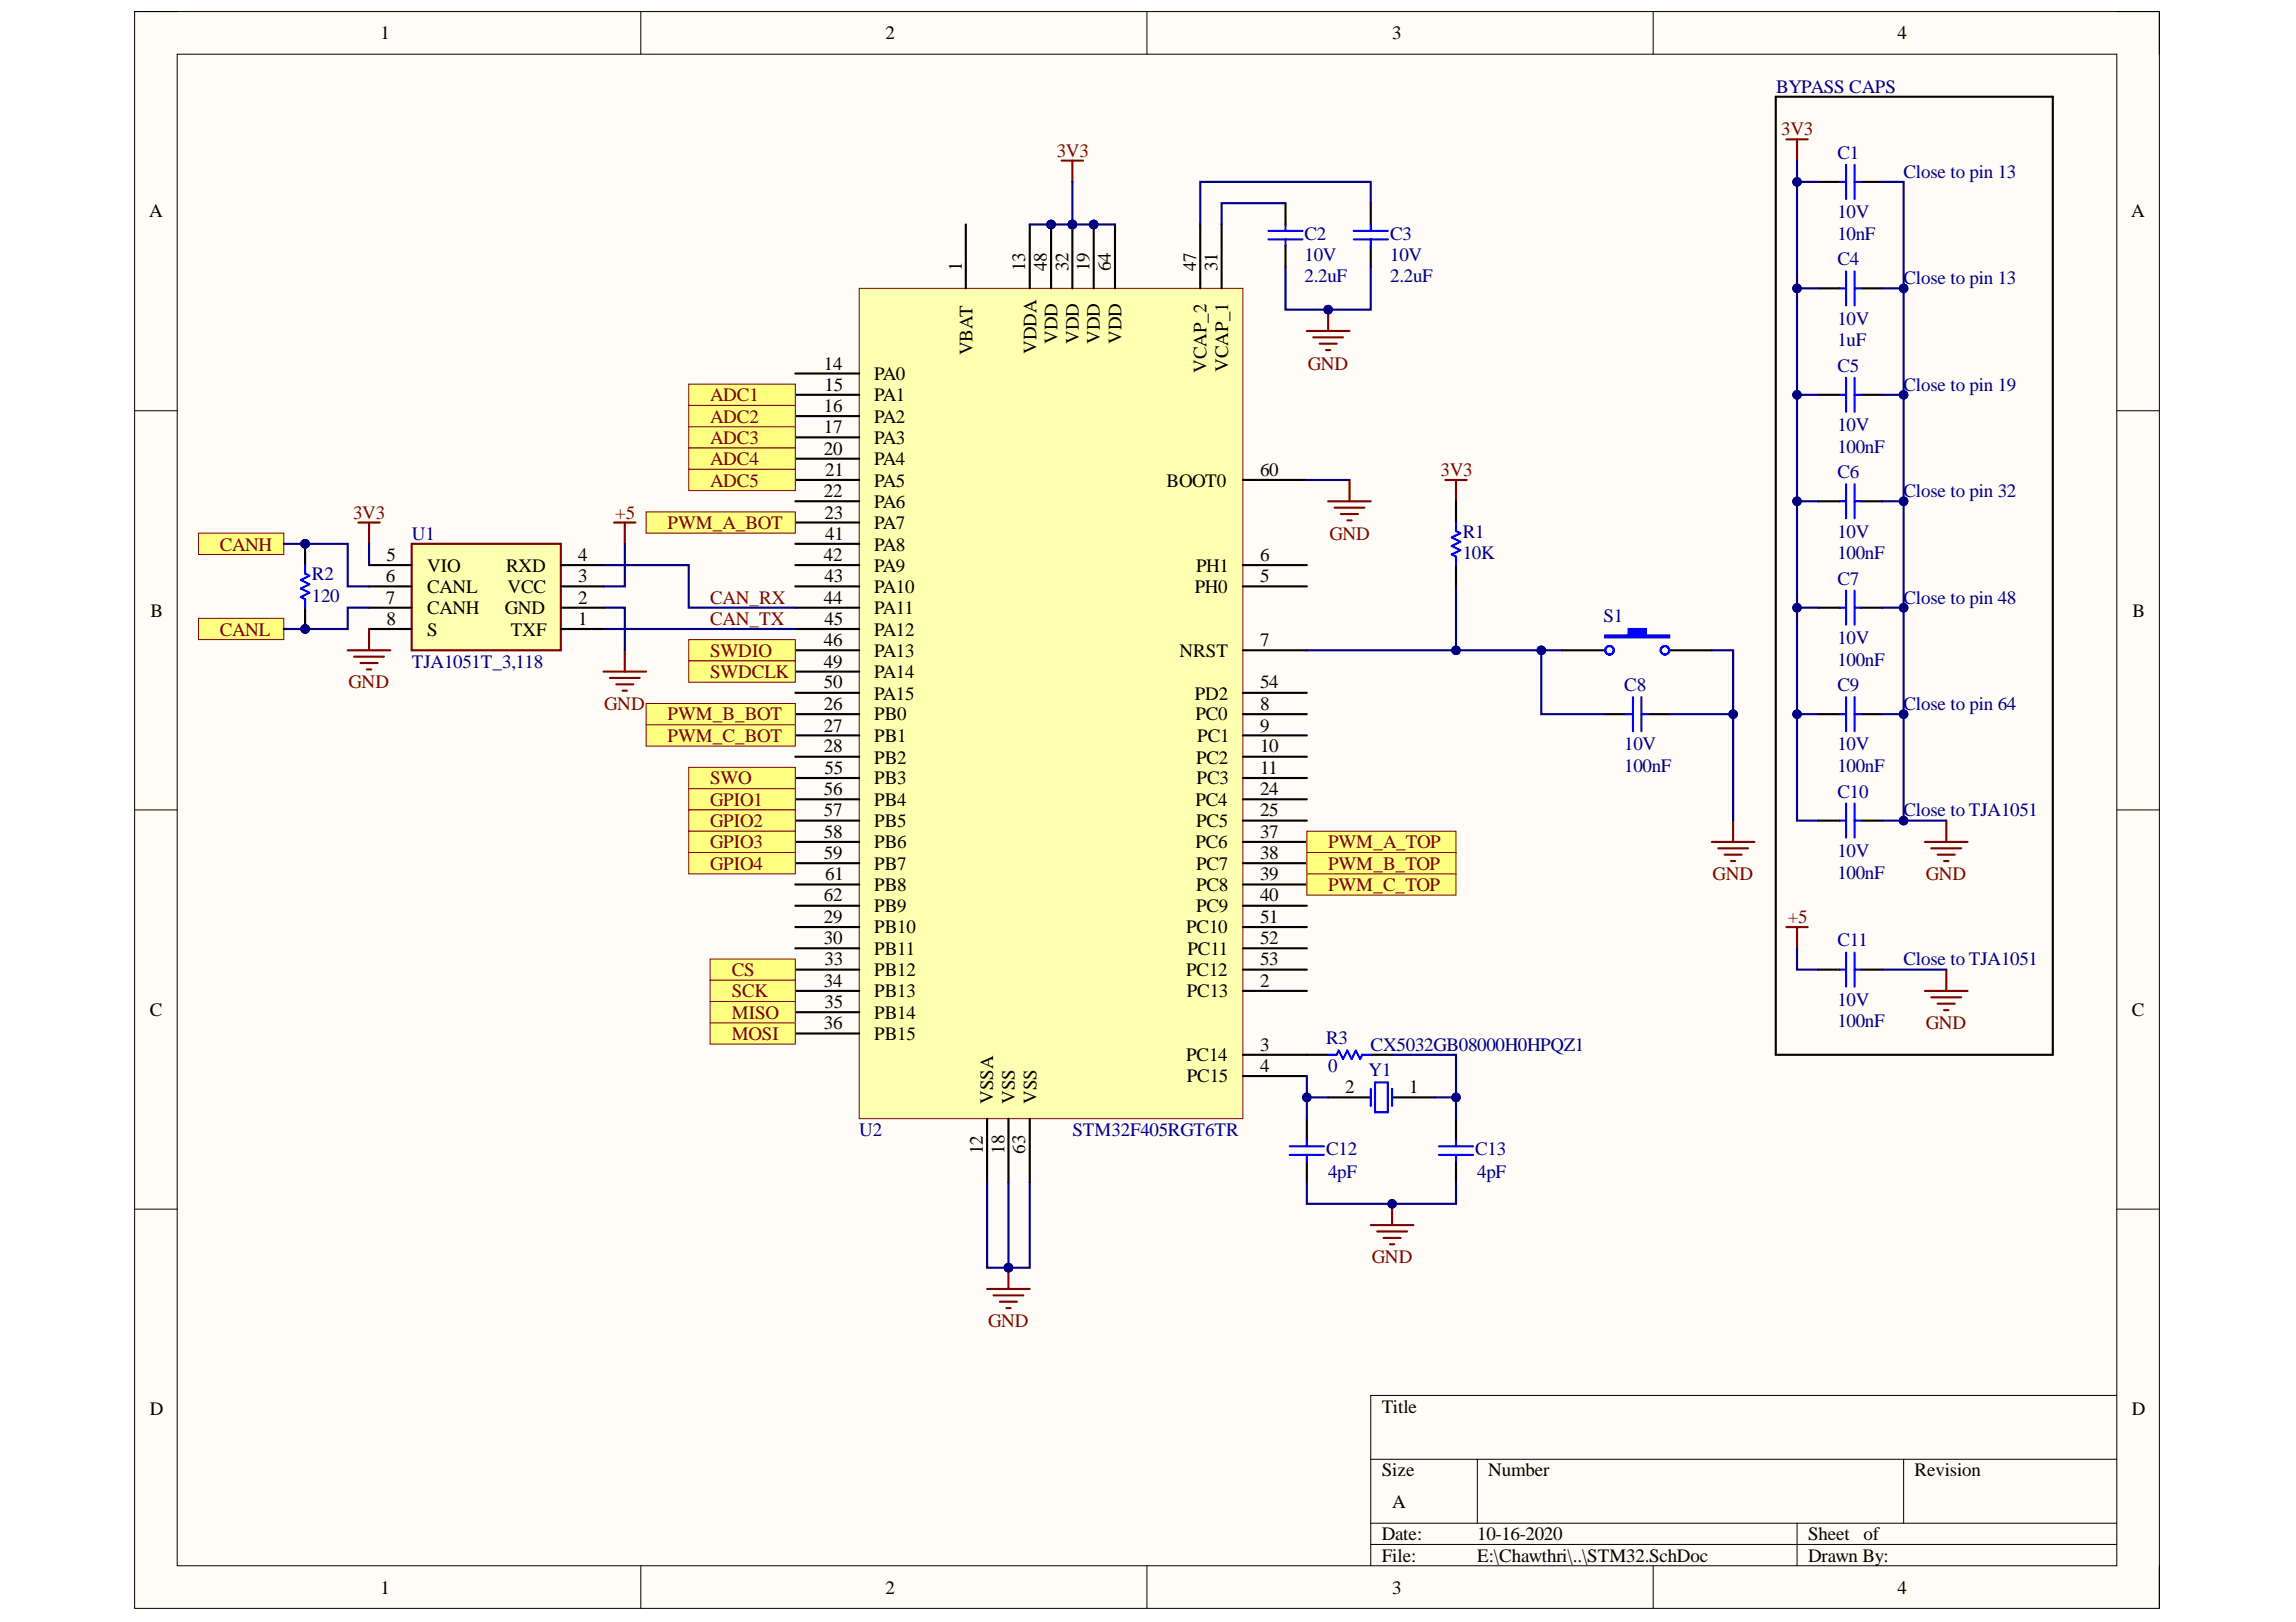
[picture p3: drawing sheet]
<svg xmlns="http://www.w3.org/2000/svg" width="297mm" height="210mm" viewBox="0 0 297 210" stroke-linecap="round" stroke-linejoin="round" font-family="sans-serif">
<defs><g id="words">
<g font-size="2.5">
<text x="49.2" y="5.1">1</text>
<text x="114.5" y="5.1">2</text>
<text x="180.1" y="5.1">3</text>
<text x="245.5" y="5.1">4</text>
<text x="19.3" y="28.1">A</text>
<text x="275.7" y="28.1">A</text>
<text x="124.4" y="35.1" transform="rotate(-90 124.4 35.1)">1</text>
<text x="132.6" y="35.1" transform="rotate(-90 132.6 35.1)">13</text>
<text x="135.4" y="35.1" transform="rotate(-90 135.4 35.1)">48</text>
<text x="138.2" y="35.1" transform="rotate(-90 138.2 35.1)">32</text>
<text x="140.9" y="35.1" transform="rotate(-90 140.9 35.1)">19</text>
<text x="143.7" y="35.1" transform="rotate(-90 143.7 35.1)">64</text>
<text x="154.7" y="35.1" transform="rotate(-90 154.7 35.1)">47</text>
<text x="157.5" y="35.1" transform="rotate(-90 157.5 35.1)">31</text>
<text x="106.6" y="47.8">14</text>
<text x="125.8" y="46" transform="rotate(-90 125.8 46)">VBAT</text>
<text x="134.1" y="45.8" transform="rotate(-90 134.1 45.8)">VDDA</text>
<text x="136.8" y="44.5" transform="rotate(-90 136.8 44.5)">VDD</text>
<text x="139.6" y="44.5" transform="rotate(-90 139.6 44.5)">VDD</text>
<text x="142.3" y="44.5" transform="rotate(-90 142.3 44.5)">VDD</text>
<text x="145.1" y="44.5" transform="rotate(-90 145.1 44.5)">VDD</text>
<text x="106.6" y="53.3">16</text>
<text x="106.7" y="50.5">15</text>
<text x="113.1" y="49.2">PA0</text>
<text x="113.1" y="51.9">PA1</text>
<text x="156.1" y="48.3" transform="rotate(-90 156.1 48.3)">VCAP_2</text>
<text x="158.9" y="48.1" transform="rotate(-90 158.9 48.1)">VCAP_1</text>
<text x="106.6" y="56">17</text>
<text x="106.6" y="58.8">20</text>
<text x="113.1" y="54.7">PA2</text>
<text x="113.1" y="57.5">PA3</text>
<text x="106.6" y="64.3">22</text>
<text x="106.8" y="61.6">21</text>
<text x="113.1" y="60.2">PA4</text>
<text x="113.1" y="63">PA5</text>
<text x="113.1" y="65.7">PA6</text>
<text x="150.9" y="63">BOOT0</text>
<text x="163" y="61.6">60</text>
<text x="106.7" y="67.1">23</text>
<text x="106.8" y="69.8">41</text>
<text x="113.1" y="68.5">PA7</text>
<text x="113.1" y="71.3">PA8</text>
<text x="49.9" y="75.3">6</text>
<text x="50" y="72.6">5</text>
<text x="55.2" y="76.7">CANL</text>
<text x="55.2" y="74">VIO</text>
<text x="65.5" y="74">RXD</text>
<text x="65.6" y="76.7">VCC</text>
<text x="74.8" y="75.3">3</text>
<text x="74.8" y="72.6">4</text>
<text x="106.6" y="72.6">42</text>
<text x="106.7" y="75.3">43</text>
<text x="113.1" y="74">PA9</text>
<text x="113.1" y="76.7">PA10</text>
<text x="154.6" y="76.7">PH0</text>
<text x="154.7" y="74">PH1</text>
<text x="163" y="75.3">5</text>
<text x="163" y="72.6">6</text>
<text x="19.5" y="79.8">B</text>
<text x="49.9" y="78.1">7</text>
<text x="50" y="80.9">8</text>
<text x="55.2" y="82.2">S</text>
<text x="55.2" y="79.5">CANH</text>
<text x="65.3" y="79.5">GND</text>
<text x="66.1" y="82.2">TXF</text>
<text x="74.8" y="80.9">1</text>
<text x="74.8" y="78.1">2</text>
<text x="106.6" y="78.1">44</text>
<text x="106.6" y="83.6">46</text>
<text x="106.7" y="80.9">45</text>
<text x="113.1" y="79.5">PA11</text>
<text x="113.1" y="82.2">PA12</text>
<text x="163" y="83.6">7</text>
<text x="275.9" y="79.8">B</text>
<text x="106.6" y="86.4">49</text>
<text x="106.6" y="89.1">50</text>
<text x="113.1" y="85">PA13</text>
<text x="113.1" y="87.7">PA14</text>
<text x="152.6" y="85">NRST</text>
<text x="163" y="89.1">54</text>
<text x="106.6" y="91.9">26</text>
<text x="106.6" y="94.7">27</text>
<text x="113.1" y="93.2">PB0</text>
<text x="113.1" y="90.5">PA15</text>
<text x="154.6" y="90.5">PD2</text>
<text x="154.6" y="93.2">PC0</text>
<text x="163" y="91.9">8</text>
<text x="163" y="94.7">9</text>
<text x="106.6" y="97.4">28</text>
<text x="106.7" y="100.2">55</text>
<text x="113.1" y="96">PB1</text>
<text x="113.1" y="98.8">PB2</text>
<text x="113.1" y="101.5">PB3</text>
<text x="154.7" y="98.8">PC2</text>
<text x="154.8" y="101.5">PC3</text>
<text x="154.9" y="96">PC1</text>
<text x="163" y="97.4">10</text>
<text x="163" y="100.2">11</text>
<text x="106.6" y="102.9">56</text>
<text x="106.6" y="105.7">57</text>
<text x="113.1" y="104.3">PB4</text>
<text x="113.1" y="107">PB5</text>
<text x="154.6" y="104.3">PC4</text>
<text x="154.7" y="107">PC5</text>
<text x="163" y="102.9">24</text>
<text x="163" y="105.7">25</text>
<text x="106.6" y="108.4">58</text>
<text x="106.6" y="111.2">59</text>
<text x="106.8" y="113.9">61</text>
<text x="113.1" y="109.8">PB6</text>
<text x="113.1" y="112.6">PB7</text>
<text x="154.6" y="109.8">PC6</text>
<text x="154.7" y="112.6">PC7</text>
<text x="163" y="108.4">37</text>
<text x="163" y="111.2">38</text>
<text x="163" y="113.9">39</text>
<text x="106.6" y="119.4">29</text>
<text x="106.6" y="116.6">62</text>
<text x="113.1" y="115.3">PB8</text>
<text x="113.1" y="118.1">PB9</text>
<text x="154.7" y="115.3">PC8</text>
<text x="154.7" y="118.1">PC9</text>
<text x="163" y="116.6">40</text>
<text x="163" y="119.4">51</text>
<text x="106.6" y="122.2">30</text>
<text x="106.7" y="124.9">33</text>
<text x="113.1" y="120.8">PB10</text>
<text x="113.1" y="123.6">PB11</text>
<text x="153.5" y="120.8">PC10</text>
<text x="153.6" y="123.6">PC11</text>
<text x="163" y="122.2">52</text>
<text x="163" y="124.9">53</text>
<text x="19.4" y="131.5">C</text>
<text x="106.6" y="127.7">34</text>
<text x="106.7" y="130.4">35</text>
<text x="113.1" y="126.3">PB12</text>
<text x="113.1" y="129.1">PB13</text>
<text x="113.1" y="131.9">PB14</text>
<text x="153.5" y="126.3">PC12</text>
<text x="153.5" y="129.1">PC13</text>
<text x="163" y="127.7">2</text>
<text x="275.8" y="131.5">C</text>
<text x="106.6" y="133.2">36</text>
<text x="113.1" y="134.6">PB15</text>
<text x="153.5" y="137.4">PC14</text>
<text x="163" y="136">3</text>
<text x="128.5" y="142.9" transform="rotate(-90 128.5 142.9)">VSSA</text>
<text x="131.3" y="142.9" transform="rotate(-90 131.3 142.9)">VSS</text>
<text x="134.1" y="142.9" transform="rotate(-90 134.1 142.9)">VSS</text>
<text x="153.5" y="140.1">PC15</text>
<text x="163" y="138.7">4</text>
<text x="174" y="141.5">2</text>
<text x="182.3" y="141.5">1</text>
<text x="127.2" y="149.4" transform="rotate(-90 127.2 149.4)">12</text>
<text x="129.9" y="149.3" transform="rotate(-90 129.9 149.3)">18</text>
<text x="132.6" y="149.3" transform="rotate(-90 132.6 149.3)">63</text>
<text x="19.4" y="183.2">D</text>
<text x="178.8" y="182.8">Title</text>
<text x="275.8" y="183.2">D</text>
<text x="178.8" y="191">Size</text>
<text x="192.5" y="191">Number</text>
<text x="247.7" y="191">Revision</text>
<text x="180.1" y="195.2">A</text>
<text x="178.8" y="199.3">Date:</text>
<text x="178.8" y="202.1">File:</text>
<text x="191.1" y="199.3">10-16-2020</text>
<text x="191.1" y="202.1">E:\Chawthri\..\STM32.SchDoc</text>
<text x="233.9" y="199.3">Sheet</text>
<text x="233.9" y="202.1">Drawn By:</text>
<text x="241.1" y="199.3">of</text>
<text x="49.2" y="206.2">1</text>
<text x="114.5" y="206.2">2</text>
<text x="180.1" y="206.2">3</text>
<text x="245.5" y="206.2">4</text>
</g>
<g font-size="2.5" fill="#000080">
<text x="229.8" y="12">BYPASS CAPS</text>
<text x="237.7" y="20.5">C1</text>
<text x="246.3" y="23">Close to pin 13</text>
<text x="237.7" y="28.2">10V</text>
<text x="168.8" y="31">C2</text>
<text x="168.8" y="33.7">10V</text>
<text x="179.9" y="31">C3</text>
<text x="179.9" y="33.7">10V</text>
<text x="237.7" y="31">10nF</text>
<text x="237.7" y="34.3">C4</text>
<text x="168.8" y="36.5">2.2uF</text>
<text x="179.9" y="36.5">2.2uF</text>
<text x="246.3" y="36.8">Close to pin 13</text>
<text x="237.7" y="44.8">1uF</text>
<text x="237.7" y="42">10V</text>
<text x="237.7" y="48.1">C5</text>
<text x="246.3" y="50.5">Close to pin 19</text>
<text x="237.7" y="58.6">100nF</text>
<text x="237.7" y="55.8">10V</text>
<text x="237.7" y="61.9">C6</text>
<text x="246.3" y="64.3">Close to pin 32</text>
<text x="53.3" y="69.8">U1</text>
<text x="189.2" y="69.6">R1</text>
<text x="237.7" y="69.6">10V</text>
<text x="40.4" y="77.8">120</text>
<text x="40.4" y="75.1">R2</text>
<text x="189.2" y="72.4">10K</text>
<text x="237.7" y="72.4">100nF</text>
<text x="237.7" y="75.7">C7</text>
<text x="207.4" y="80.6">S1</text>
<text x="237.7" y="83.3">10V</text>
<text x="246.3" y="78.1">Close to pin 48</text>
<text x="53.3" y="86.4">TJA1051T_3,118</text>
<text x="210.1" y="89.4">C8</text>
<text x="237.7" y="86.1">100nF</text>
<text x="237.7" y="89.4">C9</text>
<text x="246.3" y="91.9">Close to pin 64</text>
<text x="210.1" y="99.9">100nF</text>
<text x="210.1" y="97.1">10V</text>
<text x="237.7" y="99.9">100nF</text>
<text x="237.7" y="97.1">10V</text>
<text x="237.7" y="103.2">C10</text>
<text x="246.3" y="105.7">Close to TJA1051</text>
<text x="237.7" y="113.7">100nF</text>
<text x="237.7" y="110.9">10V</text>
<text x="237.7" y="122.5">C11</text>
<text x="246.3" y="124.9">Close to TJA1051</text>
<text x="237.7" y="130.2">10V</text>
<text x="171.6" y="135.2">R3</text>
<text x="177.3" y="136">CX5032GB08000H0HPQZ1</text>
<text x="237.7" y="133">100nF</text>
<text x="171.8" y="138.7">0</text>
<text x="177.1" y="139.3">Y1</text>
<text x="111.2" y="147">U2</text>
<text x="138.7" y="147">STM32F405RGT6TR</text>
<text x="171.6" y="149.4">C12</text>
<text x="190.9" y="149.4">C13</text>
<text x="171.8" y="152.5">4pF</text>
<text x="191.1" y="152.5">4pF</text>
</g>
<g font-size="2.5" fill="#800000">
<text x="230.4" y="17.5">3V3</text>
<text x="136.7" y="20.3">3V3</text>
<text x="169.2" y="47.8">GND</text>
<text x="91.9" y="51.9">ADC1</text>
<text x="91.9" y="54.7">ADC2</text>
<text x="91.9" y="57.5">ADC3</text>
<text x="91.9" y="60.2">ADC4</text>
<text x="91.9" y="63">ADC5</text>
<text x="186.4" y="61.6">3V3</text>
<text x="28.4" y="71.3">CANH</text>
<text x="45.7" y="67.1">3V3</text>
<text x="79.6" y="67.1">+5</text>
<text x="86.4" y="68.5">PWM_A_BOT</text>
<text x="172" y="69.8">GND</text>
<text x="28.4" y="82.2">CANL</text>
<text x="91.9" y="78.1">CAN_RX</text>
<text x="91.9" y="80.9">CAN_TX</text>
<text x="45.1" y="89.1">GND</text>
<text x="91.9" y="85">SWDIO</text>
<text x="91.9" y="87.7">SWDCLK</text>
<text x="78.2" y="91.9">GND</text>
<text x="86.4" y="93.2">PWM_B_BOT</text>
<text x="86.4" y="96">PWM_C_BOT</text>
<text x="91.9" y="101.5">SWO</text>
<text x="91.9" y="104.3">GPIO1</text>
<text x="91.9" y="107">GPIO2</text>
<text x="91.9" y="109.8">GPIO3</text>
<text x="91.9" y="112.6">GPIO4</text>
<text x="171.8" y="109.8">PWM_A_TOP</text>
<text x="171.8" y="112.6">PWM_B_TOP</text>
<text x="221.6" y="113.9">GND</text>
<text x="249.1" y="113.9">GND</text>
<text x="171.8" y="115.3">PWM_C_TOP</text>
<text x="231.3" y="119.4">+5</text>
<text x="94.7" y="126.3">CS</text>
<text x="94.7" y="129.1">SCK</text>
<text x="94.7" y="131.9">MISO</text>
<text x="94.7" y="134.6">MOSI</text>
<text x="249.1" y="133.2">GND</text>
<text x="177.5" y="163.5">GND</text>
<text x="127.8" y="171.8">GND</text>
</g>
</g></defs>
<path d="M17.4 1.5h262v206.6h-262z" fill-rule="evenodd" fill="#fffcf8"/>
<path d="M17.4 1.5h262v206.6h-262z" fill="none" stroke="#000" stroke-width=".13"/>
<path d="M22.9 7h251v195.6h-251z" fill-rule="evenodd" fill="#fffcf8"/>
<g fill="none" stroke="#000" stroke-width=".13">
<path d="M17.4 1.5h5.5M22.9 7h251v195.6h-251zM82.9 1.5v5.5M148.4 1.5v5.5M213.9 1.5v5.5M273.9 1.5h5.5v5.5M17.4 53.2h5.5M273.9 53.2h5.5M17.4 104.8h5.5M273.9 104.8h5.5M17.4 156.5h5.5M273.9 156.5h5.5"/>
<path d="M177.3 188.8h96.6M177.3 197.1h96.6M177.3 199.9h96.6M191.1 188.8v8.3M232.5 197.1v5.5M246.3 188.8v8.3M273.9 180.6h-96.6v22M82.9 202.6v5.5M148.4 202.6v5.5M213.9 202.6v5.5M279.4 202.6v5.5"/>
</g>
<path d="M166.3 26.3v2.7M166.3 31.8v2.8M177.3 26.3v2.8M177.3 31.8v2.8" fill="none" stroke="#000" stroke-width=".27"/>
<path d="M164.1 29.9h4.4M164.1 31h4.4M166.3 29v.9M166.3 31v.8M175.1 29.9h4.4M175.1 31h4.4M177.3 29.1v.8M177.3 31v.8" fill="none" stroke="#00f" stroke-width=".27"/>
<path d="M169.1 42.8h5.5M169.9 43.7h3.9M170.7 44.5h2.2M171.5 45.3h.6M171.8 40.1v2.7" fill="none" stroke="#800000" stroke-width=".27"/>
<circle cx="171.8" cy="40.1" r=".55" fill="#000080"/>
<circle cx="171.8" cy="40.1" r=".55" fill="none" stroke="#000080" stroke-width=".13"/>
<path d="M137.4 20.8h2.7M138.7 20.8v2.7M127.7 166.8h5.5M128.5 167.6h3.9M129.4 168.5h2.2M130.2 169.3h.5M130.5 164.1v2.7" fill="none" stroke="#800000" stroke-width=".27"/>
<circle cx="130.5" cy="164.1" r=".55" fill="#000080"/>
<circle cx="130.5" cy="164.1" r=".55" fill="none" stroke="#000080" stroke-width=".13"/>
<path d="M169.1 144.8v2.7M169.1 150.3v2.7M188.4 144.8v2.7M188.4 150.3v2.7" fill="none" stroke="#000" stroke-width=".27"/>
<path d="M166.9 148.3h4.4M166.9 149.5h4.4M169.1 147.5v.8M169.1 149.5v.8M186.2 148.3h4.4M186.2 149.5h4.4M188.4 147.5v.8M188.4 149.5v.8" fill="none" stroke="#00f" stroke-width=".27"/>
<path d="M177.3 158.5h5.6M178.2 159.4h3.8M180.1 155.8v2.7M179 160.2h2.2M179.8 161h.6" fill="none" stroke="#800000" stroke-width=".27"/>
<circle cx="180.1" cy="155.8" r=".55" fill="#000080"/>
<circle cx="180.1" cy="155.8" r=".55" fill="none" stroke="#000080" stroke-width=".13"/>
<g fill="none" stroke="#000" stroke-width=".27">
<path d="M229.7 12.5h35.9v124h-35.9zM235.2 23.5h2.8M235.2 37.3h2.8M240.8 23.5h2.7M240.8 37.3h2.7M235.2 51.1h2.8M240.8 51.1h2.7M235.2 64.9h2.8M235.2 78.6h2.8M240.8 64.9h2.7M240.8 78.6h2.7M235.2 92.4h2.8"/>
<path d="M240.8 92.4h2.7M169.1 136.5h2.7M177.3 136.5h2.8M171.8 142h5.5M180.1 142h5.5"/>
</g>
<path d="M231.1 18h2.8M232.5 18v2.8M249 109h5.5M249.9 109.8h3.8M250.7 110.6h2.2M251.5 111.4h.6M251.8 106.2v2.8" fill="none" stroke="#800000" stroke-width=".27"/>
<g fill="none" stroke="#00f" stroke-width=".27">
<path d="M238 23.5h.8M238 37.3h.8M238.8 21.3v4.4M238.8 35.1v4.4M239.9 21.3v4.4M239.9 35.1v4.4M239.9 23.5h.9M239.9 37.3h.9M238 51.1h.8M238.8 48.9v4.4M239.9 48.9v4.4M239.9 51.1h.9"/>
<path d="M238 64.9h.8M238 78.6h.8M238.8 62.7v4.4M238.8 76.4v4.4M239.9 62.7v4.4M239.9 76.4v4.4M239.9 64.9h.9M239.9 78.6h.9M238 92.4h.8M238.8 90.2v4.4M239.9 90.2v4.4M239.9 92.4h.9"/>
<path d="M171.8 136.5h1.1l.3-.5 .6 1.1 .5-1.1 .6 1.1 .5-1.1 .6 1.1 .2-.6h1.1M177.3 140.9v2.2M177.9 140.1h1.6v3.8h-1.6zM180.1 140.9v2.2"/>
</g>
<circle cx="141.5" cy="29.1" r=".55" fill="#000080"/>
<circle cx="141.5" cy="29.1" r=".55" fill="none" stroke="#000080" stroke-width=".13"/>
<circle cx="138.7" cy="29.1" r=".55" fill="#000080"/>
<circle cx="138.7" cy="29.1" r=".55" fill="none" stroke="#000080" stroke-width=".13"/>
<circle cx="136" cy="29.1" r=".55" fill="#000080"/>
<circle cx="136" cy="29.1" r=".55" fill="none" stroke="#000080" stroke-width=".13"/>
<path d="M111.2 37.3h49.6v107.5h-49.6z" fill-rule="evenodd" fill="#ffffb0"/>
<path d="M111.2 37.3h49.6v107.5h-49.6z" fill="none" stroke="#800000" stroke-width=".13"/>
<g fill="none" stroke="#000" stroke-width=".27">
<path d="M125 29v8.3M133.2 29v8.3M141.5 29v8.3M155.3 29v8.3M158 29v8.3M102.9 48.3h8.3M102.9 51.1h8.3M102.9 53.8h8.3M102.9 56.6h8.3M102.9 59.4h8.3M102.9 62.1h8.3M102.9 64.9h8.3"/>
<path d="M102.9 67.6h8.3M102.9 70.4h8.3M102.9 73.1h8.3M102.9 75.9h8.3M102.9 78.6h8.3M160.8 62.1h8.3M160.8 73.1h8.3M160.8 75.9h8.3M102.9 92.4h8.3M102.9 95.2h8.3M102.9 97.9h8.3M102.9 81.4h8.3"/>
<path d="M102.9 84.2h8.3M102.9 86.9h8.3M102.9 89.7h8.3M160.8 92.4h8.3M160.8 95.2h8.3M160.8 97.9h8.3M160.8 84.2h8.3M160.8 89.7h8.3M102.9 120h8.3M102.9 100.7h8.3M102.9 103.4h8.3M102.9 106.2h8.3"/>
<path d="M102.9 108.9h8.3M102.9 111.7h8.3M102.9 114.5h8.3M102.9 117.2h8.3M160.8 120h8.3M160.8 100.7h8.3M160.8 103.4h8.3M160.8 106.2h8.3M160.8 108.9h8.3M160.8 111.7h8.3M160.8 114.5h8.3M160.8 117.2h8.3"/>
<path d="M102.9 122.7h8.3M102.9 125.5h8.3M102.9 128.2h8.3M102.9 131h8.3M102.9 133.7h8.3M160.8 122.7h8.3M160.8 125.5h8.3M160.8 128.2h8.3M160.8 139.3h8.3M160.8 136.5h8.3M127.7 144.8v8.2M130.5 144.8v8.2"/>
<path d="M133.2 144.8v8.2"/>
</g>
<circle cx="141.5" cy="29.1" r=".55" fill="#000080"/>
<circle cx="141.5" cy="29.1" r=".55" fill="none" stroke="#000080" stroke-width=".13"/>
<path d="M138.7 29v8.3" fill="none" stroke="#000" stroke-width=".27"/>
<circle cx="138.7" cy="29.1" r=".55" fill="#000080"/>
<circle cx="138.7" cy="29.1" r=".55" fill="none" stroke="#000080" stroke-width=".13"/>
<path d="M136 29v8.3" fill="none" stroke="#000" stroke-width=".27"/>
<circle cx="136" cy="29.1" r=".55" fill="#000080"/>
<circle cx="136" cy="29.1" r=".55" fill="none" stroke="#000080" stroke-width=".13"/>
<path d="M144.3 29v8.3M188.4 64.9v2.7M188.4 73.1v2.8M202.2 84.2h5.5M207.7 92.4h2.7M213.2 92.4h2.7M215.9 84.2h5.6" fill="none" stroke="#000" stroke-width=".27"/>
<path d="M171.8 64.9h5.5M172.7 65.7h3.8M173.5 66.5h2.2M174.3 67.3h.6M174.6 62.1v2.8M187 62.1h2.8M188.4 62.1v2.8M221.5 109h5.5M222.3 109.8h3.9M223.1 110.6h2.2M223.9 111.4h.6M224.2 106.2v2.8" fill="none" stroke="#800000" stroke-width=".27"/>
<path d="M188.4 67.6v1.1l.5 .3-1.1 .6 1.1 .5-1.1 .6 1.1 .5-1.1 .6 .6 .2v1.1M210.4 92.4h.9M211.3 90.2v4.4M212.4 90.2v4.4M212.4 92.4h.8" fill="none" stroke="#00f" stroke-width=".27"/>
<path d="M207.7 82.2h3v-.8h2.2v.8h3v.3h-8.2z" fill-rule="evenodd" fill="#00f"/>
<g fill="none" stroke="#00f" stroke-width=".27">
<path d="M207.7 82.2h3v-.8h2.2v.8h3v.3h-8.2z"/>
<circle cx="208.2" cy="84.2" r=".55"/>
<circle cx="215.4" cy="84.2" r=".55"/>
</g>
<path d="M78.1 86.9h5.5M78.9 87.7h3.9M79.7 88.6h2.2M80.6 89.4h.5M80.8 84.2v2.7" fill="none" stroke="#800000" stroke-width=".27"/>
<path d="M53.3 70.4h19.3v13.8h-19.3z" fill-rule="evenodd" fill="#ffffb0"/>
<g fill="none" stroke="#800000" stroke-width=".27">
<path d="M46.4 67.6h2.7M47.7 67.6v2.8M53.3 70.4h19.3v13.8h-19.3zM79.5 67.6h2.7M80.8 67.6v2.8M45 84.2h5.5M45.8 85h3.9M46.6 85.8h2.2M47.5 86.6h.5M47.7 81.4v2.8M231.1 120h2.8M232.5 120v2.7"/>
<path d="M249 128.2h5.5M249.9 129.1h3.8M250.7 129.9h2.2M251.5 130.7h.6M251.8 125.5v2.7"/>
</g>
<path d="M47.7 78.6h5.6M47.7 75.9h5.6M47.7 73.1h5.6M72.6 78.6h5.5M72.6 75.9h5.5M72.6 73.1h5.5M47.7 81.4h5.6M72.6 81.4h5.5M235.2 106.2h2.8M240.8 106.2h2.7M235.2 125.5h2.8M240.8 125.5h2.7" fill="none" stroke="#000" stroke-width=".27"/>
<path d="M238 106.2h.8M238.8 104v4.4M239.9 104v4.4M239.9 106.2h.9M238 125.5h.8M238.8 123.3v4.4M239.9 123.3v4.4M239.9 125.5h.9" fill="none" stroke="#00f" stroke-width=".27"/>
<circle cx="39.5" cy="70.4" r=".55" fill="#000080"/>
<circle cx="39.5" cy="70.4" r=".55" fill="none" stroke="#000080" stroke-width=".13"/>
<circle cx="39.5" cy="81.4" r=".55" fill="#000080"/>
<circle cx="39.5" cy="81.4" r=".55" fill="none" stroke="#000080" stroke-width=".13"/>
<path d="M39.5 70.4v2.7" fill="none" stroke="#000" stroke-width=".27"/>
<circle cx="39.5" cy="70.4" r=".55" fill="#000080"/>
<circle cx="39.5" cy="70.4" r=".55" fill="none" stroke="#000080" stroke-width=".13"/>
<path d="M39.5 78.6v2.8" fill="none" stroke="#000" stroke-width=".27"/>
<circle cx="39.5" cy="81.4" r=".55" fill="#000080"/>
<circle cx="39.5" cy="81.4" r=".55" fill="none" stroke="#000080" stroke-width=".13"/>
<path d="M39.5 73.1v1.1l.5 .3-1.1 .6 1.1 .5-1.1 .6 1.1 .5-1.1 .6 .6 .2v1.1" fill="none" stroke="#00f" stroke-width=".27"/>
<path d="M25.7 69h11v2.8h-11z" fill-rule="evenodd" fill="#ffff80"/>
<path d="M25.7 69h11v2.8h-11z" fill="none" stroke="#800000" stroke-width=".13"/>
<path d="M25.7 80h11v2.8h-11z" fill-rule="evenodd" fill="#ffff80"/>
<path d="M25.7 80h11v2.8h-11z" fill="none" stroke="#800000" stroke-width=".13"/>
<path d="M89.1 49.7h13.8v2.8h-13.8z" fill-rule="evenodd" fill="#ffff80"/>
<path d="M89.1 49.7h13.8v2.8h-13.8z" fill="none" stroke="#800000" stroke-width=".13"/>
<path d="M89.1 52.5h13.8v2.7h-13.8z" fill-rule="evenodd" fill="#ffff80"/>
<path d="M89.1 52.5h13.8v2.7h-13.8z" fill="none" stroke="#800000" stroke-width=".13"/>
<path d="M89.1 55.2h13.8v2.8h-13.8z" fill-rule="evenodd" fill="#ffff80"/>
<path d="M89.1 55.2h13.8v2.8h-13.8z" fill="none" stroke="#800000" stroke-width=".13"/>
<path d="M89.1 58h13.8v2.7h-13.8z" fill-rule="evenodd" fill="#ffff80"/>
<path d="M89.1 58h13.8v2.7h-13.8z" fill="none" stroke="#800000" stroke-width=".13"/>
<path d="M89.1 60.7h13.8v2.8h-13.8z" fill-rule="evenodd" fill="#ffff80"/>
<path d="M89.1 60.7h13.8v2.8h-13.8z" fill="none" stroke="#800000" stroke-width=".13"/>
<path d="M83.6 66.2h19.3v2.8h-19.3z" fill-rule="evenodd" fill="#ffff80"/>
<path d="M83.6 66.2h19.3v2.8h-19.3z" fill="none" stroke="#800000" stroke-width=".13"/>
<path d="M83.6 91h19.3v2.8h-19.3z" fill-rule="evenodd" fill="#ffff80"/>
<path d="M83.6 91h19.3v2.8h-19.3z" fill="none" stroke="#800000" stroke-width=".13"/>
<path d="M83.6 93.8h19.3v2.8h-19.3z" fill-rule="evenodd" fill="#ffff80"/>
<path d="M83.6 93.8h19.3v2.8h-19.3z" fill="none" stroke="#800000" stroke-width=".13"/>
<path d="M169.1 139.3v5.5" fill="none" stroke="#000080" stroke-width=".27"/>
<circle cx="169.1" cy="142" r=".55" fill="#000080"/>
<circle cx="169.1" cy="142" r=".55" fill="none" stroke="#000080" stroke-width=".13"/>
<path d="M89.1 99.3h13.8v2.8h-13.8z" fill-rule="evenodd" fill="#ffff80"/>
<path d="M89.1 99.3h13.8v2.8h-13.8z" fill="none" stroke="#800000" stroke-width=".13"/>
<path d="M89.1 102.1h13.8v2.7h-13.8z" fill-rule="evenodd" fill="#ffff80"/>
<path d="M89.1 102.1h13.8v2.7h-13.8z" fill="none" stroke="#800000" stroke-width=".13"/>
<path d="M89.1 104.8h13.8v2.8h-13.8z" fill-rule="evenodd" fill="#ffff80"/>
<path d="M89.1 104.8h13.8v2.8h-13.8z" fill="none" stroke="#800000" stroke-width=".13"/>
<path d="M89.1 107.6h13.8v2.7h-13.8z" fill-rule="evenodd" fill="#ffff80"/>
<path d="M89.1 107.6h13.8v2.7h-13.8z" fill="none" stroke="#800000" stroke-width=".13"/>
<path d="M89.1 110.3h13.8v2.8h-13.8z" fill-rule="evenodd" fill="#ffff80"/>
<path d="M89.1 110.3h13.8v2.8h-13.8z" fill="none" stroke="#800000" stroke-width=".13"/>
<path d="M47.7 78.6h-2.7v2.8h-8.3" fill="none" stroke="#000080" stroke-width=".27"/>
<circle cx="39.5" cy="81.4" r=".55" fill="#000080"/>
<circle cx="39.5" cy="81.4" r=".55" fill="none" stroke="#000080" stroke-width=".13"/>
<path d="M36.7 70.4h8.3v5.5h2.7" fill="none" stroke="#000080" stroke-width=".27"/>
<circle cx="39.5" cy="70.4" r=".55" fill="#000080"/>
<circle cx="39.5" cy="70.4" r=".55" fill="none" stroke="#000080" stroke-width=".13"/>
<path d="M78.1 78.6h2.7v5.6M78.1 73.1h11v5.5h13.8M80.8 70.4v5.5h-2.7M78.1 81.4h24.8M127.7 153v11.1h5.5v-11.1" fill="none" stroke="#000080" stroke-width=".27"/>
<circle cx="130.5" cy="164.1" r=".55" fill="#000080"/>
<circle cx="130.5" cy="164.1" r=".55" fill="none" stroke="#000080" stroke-width=".13"/>
<path d="M133.2 29h11.1" fill="none" stroke="#000080" stroke-width=".27"/>
<circle cx="141.5" cy="29.1" r=".55" fill="#000080"/>
<circle cx="141.5" cy="29.1" r=".55" fill="none" stroke="#000080" stroke-width=".13"/>
<circle cx="138.7" cy="29.1" r=".55" fill="#000080"/>
<circle cx="138.7" cy="29.1" r=".55" fill="none" stroke="#000080" stroke-width=".13"/>
<circle cx="136" cy="29.1" r=".55" fill="#000080"/>
<circle cx="136" cy="29.1" r=".55" fill="none" stroke="#000080" stroke-width=".13"/>
<path d="M166.3 26.3h-8.3v2.7M166.3 34.6v5.5h11v-5.5M177.3 26.3v-2.8h-22v5.6" fill="none" stroke="#000080" stroke-width=".27"/>
<circle cx="171.8" cy="40.1" r=".55" fill="#000080"/>
<circle cx="171.8" cy="40.1" r=".55" fill="none" stroke="#000080" stroke-width=".13"/>
<path d="M169.1 153v2.8h19.3v-2.8" fill="none" stroke="#000080" stroke-width=".27"/>
<circle cx="180.1" cy="155.8" r=".55" fill="#000080"/>
<circle cx="180.1" cy="155.8" r=".55" fill="none" stroke="#000080" stroke-width=".13"/>
<path d="M169.1 142h2.7" fill="none" stroke="#000080" stroke-width=".27"/>
<circle cx="169.1" cy="142" r=".55" fill="#000080"/>
<circle cx="169.1" cy="142" r=".55" fill="none" stroke="#000080" stroke-width=".13"/>
<path d="M169.1 84.2h19.3" fill="none" stroke="#000080" stroke-width=".27"/>
<circle cx="188.4" cy="84.2" r=".55" fill="#000080"/>
<circle cx="188.4" cy="84.2" r=".55" fill="none" stroke="#000080" stroke-width=".13"/>
<path d="M169.1 62.1h5.5M180.1 136.5h8.3v5.5h-2.8" fill="none" stroke="#000080" stroke-width=".27"/>
<circle cx="188.4" cy="142" r=".55" fill="#000080"/>
<circle cx="188.4" cy="142" r=".55" fill="none" stroke="#000080" stroke-width=".13"/>
<path d="M188.4 75.9v8.3h13.8" fill="none" stroke="#000080" stroke-width=".27"/>
<circle cx="188.4" cy="84.2" r=".55" fill="#000080"/>
<circle cx="188.4" cy="84.2" r=".55" fill="none" stroke="#000080" stroke-width=".13"/>
<circle cx="199.4" cy="84.2" r=".55" fill="#000080"/>
<circle cx="199.4" cy="84.2" r=".55" fill="none" stroke="#000080" stroke-width=".13"/>
<path d="M199.4 84.2v8.2h8.3" fill="none" stroke="#000080" stroke-width=".27"/>
<circle cx="199.4" cy="84.2" r=".55" fill="#000080"/>
<circle cx="199.4" cy="84.2" r=".55" fill="none" stroke="#000080" stroke-width=".13"/>
<path d="M215.9 92.4h8.3" fill="none" stroke="#000080" stroke-width=".27"/>
<circle cx="224.2" cy="92.4" r=".55" fill="#000080"/>
<circle cx="224.2" cy="92.4" r=".55" fill="none" stroke="#000080" stroke-width=".13"/>
<path d="M221.5 84.2h2.7v22" fill="none" stroke="#000080" stroke-width=".27"/>
<circle cx="224.2" cy="92.4" r=".55" fill="#000080"/>
<circle cx="224.2" cy="92.4" r=".55" fill="none" stroke="#000080" stroke-width=".13"/>
<path d="M232.5 92.4v13.8h2.7M232.5 122.7v2.8h2.7" fill="none" stroke="#000080" stroke-width=".27"/>
<circle cx="232.5" cy="92.4" r=".55" fill="#000080"/>
<circle cx="232.5" cy="92.4" r=".55" fill="none" stroke="#000080" stroke-width=".13"/>
<path d="M232.5 20.8v71.6h2.7" fill="none" stroke="#000080" stroke-width=".27"/>
<circle cx="232.5" cy="23.5" r=".55" fill="#000080"/>
<circle cx="232.5" cy="23.5" r=".55" fill="none" stroke="#000080" stroke-width=".13"/>
<circle cx="232.5" cy="37.3" r=".55" fill="#000080"/>
<circle cx="232.5" cy="37.3" r=".55" fill="none" stroke="#000080" stroke-width=".13"/>
<circle cx="232.5" cy="51.1" r=".55" fill="#000080"/>
<circle cx="232.5" cy="51.1" r=".55" fill="none" stroke="#000080" stroke-width=".13"/>
<circle cx="232.5" cy="64.9" r=".55" fill="#000080"/>
<circle cx="232.5" cy="64.9" r=".55" fill="none" stroke="#000080" stroke-width=".13"/>
<circle cx="232.5" cy="78.6" r=".55" fill="#000080"/>
<circle cx="232.5" cy="78.6" r=".55" fill="none" stroke="#000080" stroke-width=".13"/>
<circle cx="232.5" cy="92.4" r=".55" fill="#000080"/>
<circle cx="232.5" cy="92.4" r=".55" fill="none" stroke="#000080" stroke-width=".13"/>
<path d="M232.5 78.6h2.7" fill="none" stroke="#000080" stroke-width=".27"/>
<circle cx="232.5" cy="78.6" r=".55" fill="#000080"/>
<circle cx="232.5" cy="78.6" r=".55" fill="none" stroke="#000080" stroke-width=".13"/>
<path d="M232.5 64.9h2.7" fill="none" stroke="#000080" stroke-width=".27"/>
<circle cx="232.5" cy="64.9" r=".55" fill="#000080"/>
<circle cx="232.5" cy="64.9" r=".55" fill="none" stroke="#000080" stroke-width=".13"/>
<path d="M232.5 51.1h2.7" fill="none" stroke="#000080" stroke-width=".27"/>
<circle cx="232.5" cy="51.1" r=".55" fill="#000080"/>
<circle cx="232.5" cy="51.1" r=".55" fill="none" stroke="#000080" stroke-width=".13"/>
<path d="M232.5 37.3h2.7" fill="none" stroke="#000080" stroke-width=".27"/>
<circle cx="232.5" cy="37.3" r=".55" fill="#000080"/>
<circle cx="232.5" cy="37.3" r=".55" fill="none" stroke="#000080" stroke-width=".13"/>
<path d="M232.5 23.5h2.7" fill="none" stroke="#000080" stroke-width=".27"/>
<circle cx="232.5" cy="23.5" r=".55" fill="#000080"/>
<circle cx="232.5" cy="23.5" r=".55" fill="none" stroke="#000080" stroke-width=".13"/>
<path d="M243.5 106.2h2.8M243.5 125.5h8.3" fill="none" stroke="#000080" stroke-width=".27"/>
<circle cx="246.3" cy="106.2" r=".55" fill="#000080"/>
<circle cx="246.3" cy="106.2" r=".55" fill="none" stroke="#000080" stroke-width=".13"/>
<path d="M243.5 51.1h2.8v41.3h-2.8" fill="none" stroke="#000080" stroke-width=".27"/>
<circle cx="246.3" cy="51.1" r=".55" fill="#000080"/>
<circle cx="246.3" cy="51.1" r=".55" fill="none" stroke="#000080" stroke-width=".13"/>
<circle cx="246.3" cy="64.9" r=".55" fill="#000080"/>
<circle cx="246.3" cy="64.9" r=".55" fill="none" stroke="#000080" stroke-width=".13"/>
<circle cx="246.3" cy="78.6" r=".55" fill="#000080"/>
<circle cx="246.3" cy="78.6" r=".55" fill="none" stroke="#000080" stroke-width=".13"/>
<circle cx="246.3" cy="92.4" r=".55" fill="#000080"/>
<circle cx="246.3" cy="92.4" r=".55" fill="none" stroke="#000080" stroke-width=".13"/>
<path d="M243.5 78.6h2.8" fill="none" stroke="#000080" stroke-width=".27"/>
<circle cx="246.3" cy="78.6" r=".55" fill="#000080"/>
<circle cx="246.3" cy="78.6" r=".55" fill="none" stroke="#000080" stroke-width=".13"/>
<path d="M243.5 64.9h2.8" fill="none" stroke="#000080" stroke-width=".27"/>
<circle cx="246.3" cy="64.9" r=".55" fill="#000080"/>
<circle cx="246.3" cy="64.9" r=".55" fill="none" stroke="#000080" stroke-width=".13"/>
<path d="M243.5 37.3h2.8" fill="none" stroke="#000080" stroke-width=".27"/>
<circle cx="246.3" cy="37.3" r=".55" fill="#000080"/>
<circle cx="246.3" cy="37.3" r=".55" fill="none" stroke="#000080" stroke-width=".13"/>
<path d="M243.5 23.5h2.8v27.6" fill="none" stroke="#000080" stroke-width=".27"/>
<circle cx="246.3" cy="37.3" r=".55" fill="#000080"/>
<circle cx="246.3" cy="37.3" r=".55" fill="none" stroke="#000080" stroke-width=".13"/>
<circle cx="246.3" cy="51.1" r=".55" fill="#000080"/>
<circle cx="246.3" cy="51.1" r=".55" fill="none" stroke="#000080" stroke-width=".13"/>
<path d="M246.3 92.4v13.8h5.5" fill="none" stroke="#000080" stroke-width=".27"/>
<circle cx="246.3" cy="92.4" r=".55" fill="#000080"/>
<circle cx="246.3" cy="92.4" r=".55" fill="none" stroke="#000080" stroke-width=".13"/>
<circle cx="246.3" cy="106.2" r=".55" fill="#000080"/>
<circle cx="246.3" cy="106.2" r=".55" fill="none" stroke="#000080" stroke-width=".13"/>
<path d="M47.7 70.4v2.7M130.5 153v11.1" fill="none" stroke="#000080" stroke-width=".27"/>
<circle cx="130.5" cy="164.1" r=".55" fill="#000080"/>
<circle cx="130.5" cy="164.1" r=".55" fill="none" stroke="#000080" stroke-width=".13"/>
<path d="M138.7 23.5v5.5" fill="none" stroke="#000080" stroke-width=".27"/>
<circle cx="138.7" cy="29.1" r=".55" fill="#000080"/>
<circle cx="138.7" cy="29.1" r=".55" fill="none" stroke="#000080" stroke-width=".13"/>
<path d="M188.4 142v2.8" fill="none" stroke="#000080" stroke-width=".27"/>
<circle cx="188.4" cy="142" r=".55" fill="#000080"/>
<circle cx="188.4" cy="142" r=".55" fill="none" stroke="#000080" stroke-width=".13"/>
<path d="M91.9 124.1h11v2.8h-11z" fill-rule="evenodd" fill="#ffff80"/>
<path d="M91.9 124.1h11v2.8h-11z" fill="none" stroke="#800000" stroke-width=".13"/>
<path d="M91.9 126.9h11v2.7h-11z" fill-rule="evenodd" fill="#ffff80"/>
<path d="M91.9 126.9h11v2.7h-11z" fill="none" stroke="#800000" stroke-width=".13"/>
<path d="M91.9 129.6h11v2.8h-11z" fill-rule="evenodd" fill="#ffff80"/>
<path d="M91.9 129.6h11v2.8h-11z" fill="none" stroke="#800000" stroke-width=".13"/>
<path d="M91.9 132.4h11v2.7h-11z" fill-rule="evenodd" fill="#ffff80"/>
<path d="M91.9 132.4h11v2.7h-11z" fill="none" stroke="#800000" stroke-width=".13"/>
<path d="M169.1 107.6h19.3v2.7h-19.3z" fill-rule="evenodd" fill="#ffff80"/>
<path d="M169.1 107.6h19.3v2.7h-19.3z" fill="none" stroke="#800000" stroke-width=".13"/>
<path d="M169.1 110.3h19.3v2.8h-19.3z" fill-rule="evenodd" fill="#ffff80"/>
<path d="M169.1 110.3h19.3v2.8h-19.3z" fill="none" stroke="#800000" stroke-width=".13"/>
<path d="M169.1 113.1h19.3v2.7h-19.3z" fill-rule="evenodd" fill="#ffff80"/>
<path d="M169.1 113.1h19.3v2.7h-19.3z" fill="none" stroke="#800000" stroke-width=".13"/>
<path d="M89.1 82.8h13.8v2.7h-13.8z" fill-rule="evenodd" fill="#ffff80"/>
<path d="M89.1 82.8h13.8v2.7h-13.8z" fill="none" stroke="#800000" stroke-width=".13"/>
<path d="M89.1 85.5h13.8v2.8h-13.8z" fill-rule="evenodd" fill="#ffff80"/>
<path d="M89.1 85.5h13.8v2.8h-13.8z" fill="none" stroke="#800000" stroke-width=".13"/>
<use href="#words"/>
</svg>
